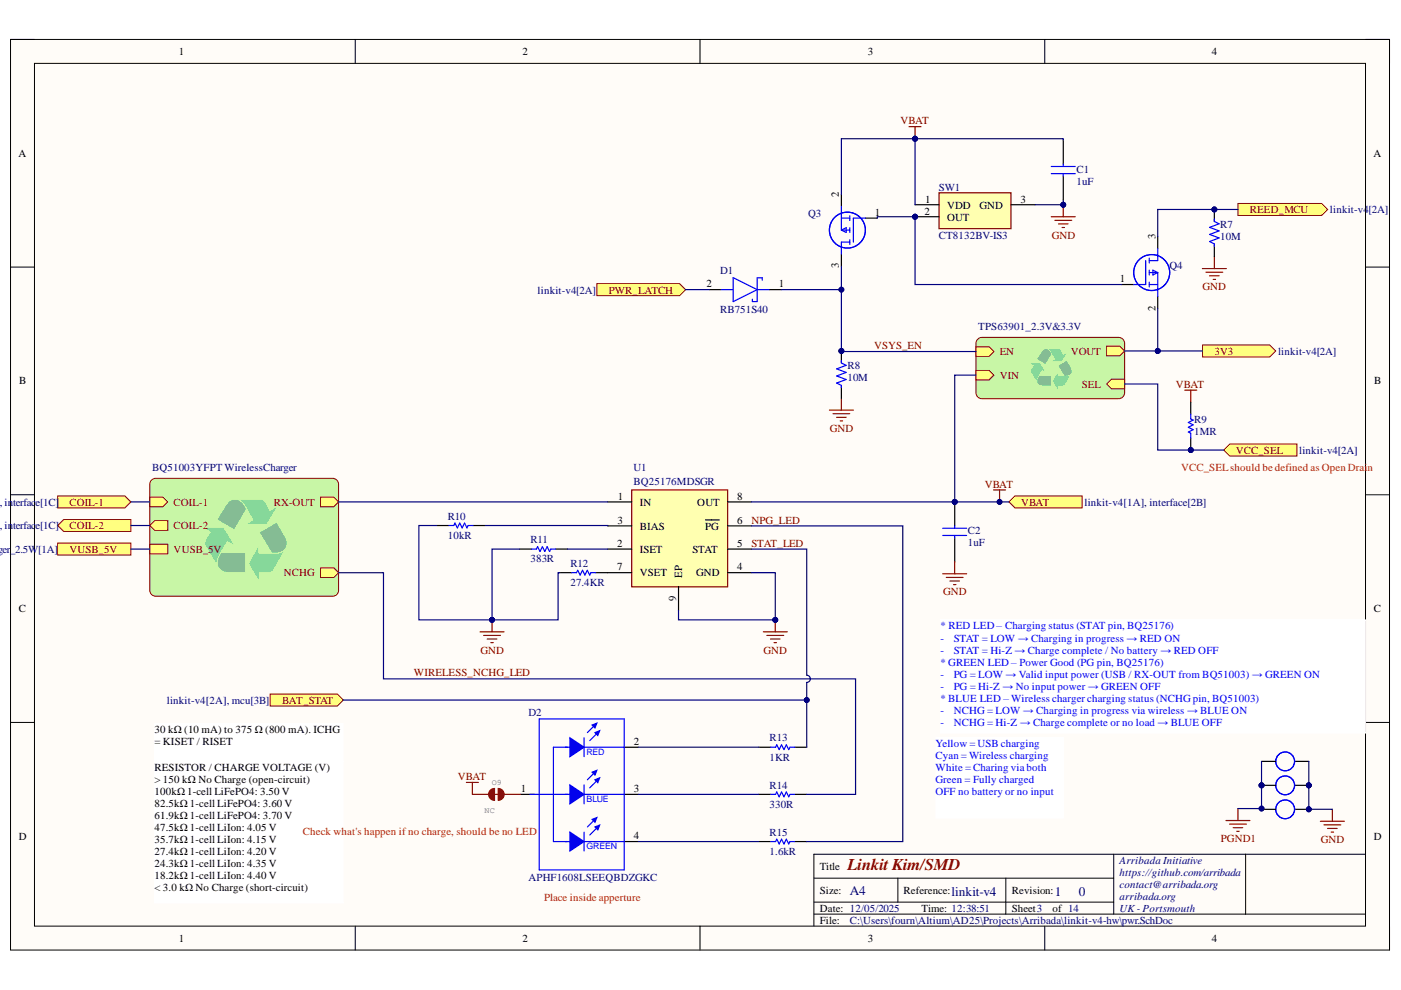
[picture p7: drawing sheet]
<svg xmlns="http://www.w3.org/2000/svg" width="297mm" height="210mm" viewBox="0 0 297 210" stroke-linecap="round" stroke-linejoin="round" font-family="sans-serif">
<defs><g id="words">
<text font-size="3.5" fill="#800000" x="179.7" y="184.4">Linkit Kim/SMD</text>
<g font-size="2.8" fill="#000080">
<text x="180.2" y="189.7">A4</text>
<text x="201.7" y="189.9">linkit-v4</text>
<text x="223.7" y="189.9">1</text>
<text x="228.7" y="189.9">0</text>
</g>
<g font-size="2.3">
<text x="37.9" y="11.7">1</text>
<text x="110.8" y="11.7">2</text>
<text x="184" y="11.7">3</text>
<text x="256.9" y="11.7">4</text>
<text x="3.9" y="33.3">A</text>
<text x="291.2" y="33.3">A</text>
<text x="177.9" y="41.7" transform="rotate(-90 177.9 41.7)">2</text>
<text x="185.5" y="45.8">1</text>
<text x="196" y="45.5">2</text>
<text x="196.2" y="43">1</text>
<text x="200.8" y="44.2">VDD</text>
<text x="200.8" y="46.8">OUT</text>
<text x="207.7" y="44.2">GND</text>
<text x="216.4" y="43">3</text>
<text x="245" y="50.7" transform="rotate(-90 245 50.7)">3</text>
<text x="177.9" y="56.8" transform="rotate(-90 177.9 56.8)">3</text>
<text x="237.5" y="59.9">1</text>
<text x="149.8" y="60.9">2</text>
<text x="165.1" y="60.9">1</text>
<text x="245" y="66" transform="rotate(-90 245 66)">2</text>
<text x="4.1" y="81.5">B</text>
<text x="291.4" y="81.5">B</text>
<text x="131" y="106">1</text>
<text x="135.7" y="107.2">IN</text>
<text x="147.8" y="107.2">OUT</text>
<text x="156.3" y="106">8</text>
<text x="130.9" y="111">3</text>
<text x="135.7" y="112.3">BIAS</text>
<text x="149.5" y="112.3">PG</text>
<text x="156.3" y="111">6</text>
<text x="130.8" y="115.9">2</text>
<text x="135.7" y="117.2">ISET</text>
<text x="146.8" y="117.2">STAT</text>
<text x="156.3" y="115.9">5</text>
<text x="130.8" y="120.9">7</text>
<text x="135.7" y="122.2">VSET</text>
<text x="144.6" y="122.5" transform="rotate(-90 144.6 122.5)">EP</text>
<text x="147.6" y="122.2">GND</text>
<text x="156.3" y="120.9">4</text>
<text x="4" y="129.8">C</text>
<text x="143.4" y="127.4" transform="rotate(-90 143.4 127.4)">9</text>
<text x="291.3" y="129.8">C</text>
<text x="32.8" y="155.5">30 kΩ (10 mA) to 375 Ω (800 mA). ICHG</text>
<text x="32.8" y="158.1">= KISET / RISET</text>
<text x="134.4" y="158">2</text>
<text x="32.8" y="163.5">RESISTOR / CHARGE VOLTAGE (V)</text>
<text x="32.8" y="166">&gt; 150 kΩ No Charge (open-circuit)</text>
<text x="110.4" y="167.9">1</text>
<text x="134.4" y="167.9">3</text>
<text x="32.8" y="168.5">100kΩ 1-cell LiFePO4: 3.50 V</text>
<text x="32.8" y="171.1">82.5kΩ 1-cell LiFePO4: 3.60 V</text>
<text x="32.8" y="173.6">61.9kΩ 1-cell LiFePO4: 3.70 V</text>
<text x="4" y="178.1">D</text>
<text x="32.8" y="176.2">47.5kΩ 1-cell LiIon: 4.05 V</text>
<text x="32.8" y="178.8">35.7kΩ 1-cell LiIon: 4.15 V</text>
<text x="134.4" y="177.9">4</text>
<text x="291.3" y="178.1">D</text>
<text x="32.8" y="181.3">27.4kΩ 1-cell LiIon: 4.20 V</text>
<text x="32.8" y="183.8">24.3kΩ 1-cell LiIon: 4.35 V</text>
<text x="173.8" y="184.4">Title</text>
<text x="32.8" y="186.4">18.2kΩ 1-cell LiIon: 4.40 V</text>
<text x="32.8" y="188.9">&lt; 3.0 kΩ No Charge (short-circuit)</text>
<text x="173.8" y="189.5">Size:</text>
<text x="191.6" y="189.5">Reference:</text>
<text x="214.5" y="189.5">Revision:</text>
<text x="173.8" y="193.3">Date: 12/05/2025</text>
<text x="173.8" y="195.9">File:</text>
<text x="195.4" y="193.3">Time: 12:38:51</text>
<text x="214.5" y="193.3">Sheet3</text>
<text x="223.2" y="193.3">of 14</text>
<text x="37.9" y="199.7">1</text>
<text x="110.8" y="199.7">2</text>
<text x="184" y="199.7">3</text>
<text x="256.9" y="199.7">4</text>
</g>
<g font-size="2.3" fill="#800000">
<text x="190.9" y="26.4">VBAT</text>
<text x="265" y="45.2">REED_MCU</text>
<text x="223" y="50.6">GND</text>
<text x="129.1" y="62.2">PWR_LATCH</text>
<text x="255" y="61.6">GND</text>
<text x="185.3" y="74.1">VSYS_EN</text>
<text x="212" y="75.3">EN</text>
<text x="227.1" y="75.2">VOUT</text>
<text x="257.5" y="75.2">3V3</text>
<text x="212" y="80.3">VIN</text>
<text x="229.3" y="82.2">SEL</text>
<text x="249.3" y="82.2">VBAT</text>
<text x="175.9" y="91.6">GND</text>
<text x="262" y="96.2">VCC_SEL</text>
<text x="14.7" y="107.2">COIL-1</text>
<text x="36.8" y="107.2">COIL-1</text>
<text x="58.1" y="107.2">RX-OUT</text>
<text x="208.8" y="103.4">VBAT</text>
<text x="216.5" y="107.2">VBAT</text>
<text x="14.7" y="112.2">COIL-2</text>
<text x="36.8" y="112.2">COIL-2</text>
<text x="159.4" y="111">NPG_LED</text>
<text x="14.7" y="117.2">VUSB_5V</text>
<text x="36.8" y="117.2">VUSB_5V</text>
<text x="159.4" y="115.9">STAT_LED</text>
<text x="60.2" y="122.2">NCHG</text>
<text x="200" y="126.3">GND</text>
<text x="87.8" y="143.4">WIRELESS_NCHG_LED</text>
<text x="101.9" y="138.6">GND</text>
<text x="161.9" y="138.6">GND</text>
<text x="59.8" y="149.3">BAT_STAT</text>
<text x="97.1" y="165.4">VBAT</text>
<text x="258.9" y="178.6">PGND1</text>
<text x="280" y="178.8">GND</text>
</g>
<g font-size="2.3" fill="#000080">
<text x="199" y="40.4">SW1</text>
<text x="228.2" y="39.2">1uF</text>
<text x="228.2" y="36.6">C1</text>
<text x="171.4" y="45.9">Q3</text>
<text x="282" y="45.2">linkit-v4[2A]</text>
<text x="199" y="50.6">CT8132BV-IS3</text>
<text x="258.7" y="50.8">10M</text>
<text x="258.7" y="48.3">R7</text>
<text x="152.7" y="58.1">D1</text>
<text x="248" y="57.1">Q4</text>
<text x="114" y="62.2">linkit-v4[2A]</text>
<text x="152.7" y="66.3">RB751S40</text>
<text x="207.4" y="69.9">TPS63901_2.3V&amp;3.3V</text>
<text x="271" y="75.2">linkit-v4[2A]</text>
<text x="179.7" y="80.8">10M</text>
<text x="179.7" y="78.3">R8</text>
<text x="253.2" y="89.6">R9</text>
<text x="253.2" y="92.2">1MR</text>
<text x="32.2" y="100">BQ51003YFPT WirelessCharger</text>
<text x="134.3" y="100">U1</text>
<text x="275.5" y="96.2">linkit-v4[2A]</text>
<text x="-.9" y="107.2">], in</text>
<text x="2.8" y="107.2">terfac</text>
<text x="7.5" y="107.2">e[1C]</text>
<text x="134.3" y="102.9">BQ25176MDSGR</text>
<text x="229.9" y="107.2">linkit-v4[1A], interface[2B]</text>
<text x="-.9" y="112.2">], in</text>
<text x="2.8" y="112.2">terfac</text>
<text x="7.5" y="112.2">e[1C]</text>
<text x="94.9" y="110.2">R10</text>
<text x="205.2" y="113.3">C2</text>
<text x="-.6" y="117.2">ger_2.5W[1A]</text>
<text x="94.9" y="114.2">10kR</text>
<text x="112.5" y="119.2">383R</text>
<text x="112.5" y="115.2">R11</text>
<text x="205.2" y="115.9">1uF</text>
<text x="120.9" y="124.2">27.4KR</text>
<text x="120.9" y="120.2">R12</text>
<text x="35.4" y="149.3">linkit-v4[2A], mcu[3B]</text>
<text x="112" y="151.7">D2</text>
<text x="163.2" y="161.3">1KR</text>
<text x="163.2" y="157.2">R13</text>
<text x="163.2" y="167.2">R14</text>
<text x="163.2" y="171.2">330R</text>
<text x="163.2" y="177.2">R15</text>
<text x="163.2" y="181.2">1.6kR</text>
<text x="237.4" y="183.2">Arribada Initiative</text>
<text x="237.4" y="185.7">https://github.com/arribada</text>
<text x="112" y="186.7">APHF1608LSEEQBDZGKC</text>
<text x="237.4" y="188.2">contact@arribada.org</text>
<text x="237.4" y="190.8">arribada.org</text>
<text x="180.2" y="195.9">C:\Users\fourn\Altium\AD25\Projects\Arribada\linkit-v4-hw\pwr.SchDoc</text>
<text x="237.4" y="193.3">UK- Portsmouth</text>
</g>
<g font-size="2.3" fill="#f00">
<text x="250.4" y="100">VCC_SELshould be defined as Open Drai</text>
<text x="290" y="100">n</text>
<text x="64.2" y="177">Check what's happen if no charge, should be no LED</text>
<text x="115.3" y="190.9">Place inside apperture</text>
</g>
<g font-size="2.3" fill="#00f">
<text x="199.4" y="133.4">* RED LED – Charging status (STAT pin, BQ25176)</text>
<text x="199.4" y="136.1">-</text>
<text x="202.2" y="136.1">STAT = LOW → Charging in progress → RED ON</text>
<text x="199.4" y="138.6">-</text>
<text x="199.4" y="141.1">* GREEN LED – Power Good (PG pin, BQ25176)</text>
<text x="199.4" y="143.7">-</text>
<text x="202.2" y="138.6">STAT = Hi-Z → Charge complete / No battery → RED OFF</text>
<text x="202.2" y="143.7">PG = LOW → Valid input power (USB / RX-OUT from BQ51003) → GREEN ON</text>
<text x="199.4" y="146.2">-</text>
<text x="199.4" y="148.8">* BLUE LED – Wireless charger charging status (NCHGpin, BQ51003)</text>
<text x="202.2" y="146.2">PG = Hi-Z → No input power → GREEN OFF</text>
<text x="199.4" y="151.3">-</text>
<text x="199.4" y="153.8">-</text>
<text x="202.2" y="151.3">NCHG = LOW → Charging in progress via wireless → BLUE ON</text>
<text x="202.2" y="153.8">NCHG = Hi-Z → Charge complete or no load → BLUE OFF</text>
<text x="198.4" y="158.5">Yellow = USB charging</text>
<text x="198.4" y="161">Cyan = Wireless charging</text>
<text x="198.4" y="163.5">White = Charing via both</text>
<text x="198.4" y="166.1">Green = Fully charged</text>
<text x="198.4" y="168.6">OFF no battery or no input</text>
</g>
<g font-size="1.9" fill="#00f">
<text x="124.3" y="160.1">RED</text>
<text x="124.3" y="170.1">BLUE</text>
<text x="124.3" y="180">GREEN</text>
</g>
<g font-size="1.8" fill="#808080">
<text x="104.3" y="166.3">O9</text>
<text x="102.7" y="172.4">NC</text>
</g>
</g></defs>
<path d="M2.2 8.4h292.4v193h-292.4z" fill-rule="evenodd" fill="#fffcf8"/>
<path d="M2.2 8.4h292.4v193h-292.4z" fill="none" stroke="#000" stroke-width=".21"/>
<path d="M7.3 13.4h282.2v183h-282.2z" fill-rule="evenodd" fill="#fffcf8"/>
<g fill="none" stroke="#000" stroke-width=".21">
<path d="M2.2 8.4h5.1M7.3 13.4h282.2v183h-282.2zM75.3 8.4v5M148.4 8.4v5M221.5 8.4v5M289.5 8.4h5.1v5M2.2 56.6h5.1M289.5 56.6h5.1M2.2 104.9h5.1M289.5 104.9h5.1M2.2 153.2h5.1M289.5 153.2h5.1"/>
<path d="M75.3 196.4v5M148.4 196.4v5M172.6 186.2h63.5M172.6 193.8h116.9M172.6 191.3h63.5M190.4 186.2v5.1M213.2 186.2v7.6M221.5 196.4v5M236.1 181.1v12.7M264.1 181.1v12.7M289.5 181.1h-116.9v15.3M294.6 196.4v5"/>
</g>
<path d="M32 101.9l.6-.4 .4-.1h37.5a1.27 1.27 0 0 1 1.3 1.3v22.5a1.27 1.27 0 0 1-1.3 1.2h-37.5a1.27 1.27 0 0 1-1.2-1.2v-22.5z" fill="#c8f6a6"/>
<path d="M32 101.9l.6-.4 .4-.1h37.5a1.27 1.27 0 0 1 1.3 1.3v22.5a1.27 1.27 0 0 1-1.3 1.2h-37.5a1.27 1.27 0 0 1-1.2-1.2v-22.5z" fill="none" stroke="#800000" stroke-width=".21"/>
<path d="M50.7 105.9l4.8 .1 .8 .7 .9 1.7 1.4-.8-2.1 3.5h-4.1l1.4-.8-2.2-3.8z" fill="#82d79a"/>
<path d="M48.5 106.5a2.12 2.12 0 0 1 3.4 .9l.3 .5-2.6 4.3-3.5-2z" fill="#82bc95"/>
<path d="M54.8 115.9v1.5h4l.7-.1 .6-.4-2.4 4.2-.7 .2h-2.2v1.7l-2-3.5z" fill="#82d79a"/>
<path d="M55.1 112.9l3.5-2 1.9 3.2a2.01 2.01 0 0 1-1.8 3.1h-1z" fill="#82bc95"/>
<path d="M43.3 111.9h4.1l2.1 3.5-1.4-.7-1.9 3.4-.3 .8 .1 .7-2.5-4.1 .2-1.1 1-1.6z" fill="#82d79a"/>
<path d="M46.9 117.3h5.1v4h-3.8a1.98 1.98 0 0 1-1.8-3z" fill="#82bc95"/>
<path d="M31.8 111.4l1-1h2.8v2h-2.8z" fill-rule="evenodd" fill="#ffff80"/>
<path d="M31.8 111.4l1-1h2.8v2h-2.8z" fill="none" stroke="#800000" stroke-width=".21"/>
<path d="M31.8 105.4h2.7l1.1 1-1.1 1h-2.7z" fill-rule="evenodd" fill="#ffff80"/>
<path d="M31.8 105.4h2.7l1.1 1-1.1 1h-2.7z" fill="none" stroke="#800000" stroke-width=".21"/>
<path d="M68 105.4h2.8l1 1-1 1h-2.8z" fill-rule="evenodd" fill="#ffff80"/>
<path d="M68 105.4h2.8l1 1-1 1h-2.8z" fill="none" stroke="#800000" stroke-width=".21"/>
<path d="M31.8 115.4h3.8v2h-3.8z" fill-rule="evenodd" fill="#ffff80"/>
<path d="M31.8 115.4h3.8v2h-3.8z" fill="none" stroke="#800000" stroke-width=".21"/>
<path d="M68 120.4h2.8l1 1-1 1h-2.8z" fill-rule="evenodd" fill="#ffff80"/>
<path d="M68 120.4h2.8l1 1-1 1h-2.8z" fill="none" stroke="#800000" stroke-width=".21"/>
<path d="M133.9 103.9h20.4v20.5h-20.4z" fill-rule="evenodd" fill="#ffffb0"/>
<path d="M133.9 103.9h20.4v20.5h-20.4z" fill="none" stroke="#800000" stroke-width=".25"/>
<path d="M128.8 106.4h5.1M128.8 116.4h5.1M128.8 111.5h5.1M149.6 110.2h2.9M154.3 106.4h5.1M154.3 111.5h5.1M154.3 116.4h5.1M128.8 121.4h5.1M143.9 124.3v5.1M154.3 121.4h5.1" fill="none" stroke="#000" stroke-width=".25"/>
<path d="M32.8 161.4h40v30h-40z" fill-rule="evenodd" fill="#fff"/>
<path d="M32.8 161.4h40v30h-40z" fill="none" stroke="#fff" stroke-width=".21"/>
<path d="M118.7 121.4h2.5M126.3 121.4h2.5" fill="none" stroke="#000" stroke-width=".25"/>
<path d="M121.2 121.4h1l.3-.5 .5 1 .5-1 .5 1 .5-1 .5 1 .3-.5h1" fill="none" stroke="#00f" stroke-width=".25"/>
<path d="M32.8 153.4h40v8h-40z" fill-rule="evenodd" fill="#fff"/>
<path d="M32.8 153.4h40v8h-40z" fill="none" stroke="#fff" stroke-width=".21"/>
<path d="M92.6 111.4h2.6M100.3 111.4h2.5M110.2 116.4h2.5M117.8 116.4h2.5" fill="none" stroke="#000" stroke-width=".25"/>
<path d="M95.2 111.4h1l.3-.5 .5 1 .5-1 .5 1 .5-1 .5 1 .3-.5h1M112.7 116.4h1l.3-.5 .5 1 .5-1 .5 1 .5-1 .5 1 .3-.5h1" fill="none" stroke="#00f" stroke-width=".25"/>
<path d="M101.8 134h5.1M102.5 134.7h3.6M103.3 135.5h2M104.1 136.3h.5M104.3 131.4v2.6" fill="none" stroke="#800000" stroke-width=".25"/>
<circle cx="104.3" cy="131.4" r=".51" fill="#000080"/>
<circle cx="104.3" cy="131.4" r=".51" fill="none" stroke="#000080" stroke-width=".21"/>
<circle cx="202.4" cy="106.4" r=".51" fill="#000080"/>
<circle cx="202.4" cy="106.4" r=".51" fill="none" stroke="#000080" stroke-width=".21"/>
<path d="M202.4 106.4v5.1" fill="none" stroke="#000" stroke-width=".25"/>
<circle cx="202.4" cy="106.4" r=".51" fill="#000080"/>
<circle cx="202.4" cy="106.4" r=".51" fill="none" stroke="#000080" stroke-width=".21"/>
<path d="M202.4 114v5.1" fill="none" stroke="#000" stroke-width=".25"/>
<path d="M199.9 112h5.1M199.9 113.5h5.1M202.4 111.5v.5M202.4 113.5v.5" fill="none" stroke="#00f" stroke-width=".25"/>
<path d="M213.9 106.4l1.3-1.3h14.2v2.6h-14.2z" fill-rule="evenodd" fill="#ffff80"/>
<path d="M213.9 106.4l1.3-1.3h14.2v2.6h-14.2z" fill="none" stroke="#800000" stroke-width=".21"/>
<path d="M202.4 119.1v2.6M161.8 134h5.1M162.6 134.7h3.6M163.4 135.5h2M164.1 136.3h.5M164.4 131.4v2.6M199.9 121.7h5.1M200.6 122.4h3.6M201.4 123.2h2M202.2 124h.5" fill="none" stroke="#800000" stroke-width=".25"/>
<circle cx="164.4" cy="131.4" r=".51" fill="#000080"/>
<circle cx="164.4" cy="131.4" r=".51" fill="none" stroke="#000080" stroke-width=".21"/>
<path d="M132.3 178.4h3" fill="none" stroke="#000" stroke-width=".25"/>
<path d="M119.8 178.4h2M122.8 178.4h9.5" fill="none" stroke="#00f" stroke-width=".25"/>
<path d="M120.8 176.4l3 2-3 2z" fill="#00f"/>
<path d="M120.8 176.4l3 2-3 2zM123.8 176.4v4M126 173.8l-1.5 1.5M126.5 175.5l-1.5 1.5" fill="none" stroke="#00f" stroke-width=".25"/>
<path d="M125.5 173.7l1-.4-.4 1z" fill="#00f"/>
<path d="M125.5 173.7l1-.4-.4 1z" fill="none" stroke="#00f" stroke-width=".25"/>
<path d="M126.1 175.3l1-.4-.4 1z" fill="#00f"/>
<path d="M119.8 168.4h2M122.8 168.4h9.5M126.1 175.3l1-.4-.4 1z" fill="none" stroke="#00f" stroke-width=".25"/>
<path d="M132.3 168.4h3" fill="none" stroke="#000" stroke-width=".25"/>
<path d="M120.8 166.4l3 2-3 2z" fill="#00f"/>
<path d="M120.8 166.4l3 2-3 2zM123.8 166.4v4M126 163.8l-1.5 1.5M126.5 165.5l-1.5 1.5" fill="none" stroke="#00f" stroke-width=".25"/>
<path d="M125.5 163.7l1-.4-.4 1z" fill="#00f"/>
<path d="M125.5 163.7l1-.4-.4 1z" fill="none" stroke="#00f" stroke-width=".25"/>
<path d="M126.1 165.3l1-.4-.4 1z" fill="#00f"/>
<path d="M119.8 158.4h2M122.8 158.4h9.5M126.1 165.3l1-.4-.4 1z" fill="none" stroke="#00f" stroke-width=".25"/>
<path d="M132.3 158.4h3M110.3 168.4h3" fill="none" stroke="#000" stroke-width=".25"/>
<path d="M120.8 156.4l3 2-3 2z" fill="#00f"/>
<path d="M120.8 156.4l3 2-3 2zM123.8 156.4v4M126 153.8l-1.5 1.5M126.5 155.5l-1.5 1.5" fill="none" stroke="#00f" stroke-width=".25"/>
<path d="M125.5 153.7l1-.4-.4 1z" fill="#00f"/>
<path d="M125.5 153.7l1-.4-.4 1z" fill="none" stroke="#00f" stroke-width=".25"/>
<path d="M126.1 155.3l1-.4-.4 1z" fill="#00f"/>
<path d="M114.3 152.4h18v32h-18zM120.3 158.4h-3v20h3M126.1 155.3l1-.4-.4 1zM112.3 168.4h8" fill="none" stroke="#00f" stroke-width=".25"/>
<path d="M105.6 167.2l.9 .3 .3 .4 .1 .5h-1.3z" fill-rule="evenodd" fill="#800000"/>
<path d="M105.6 167.2l.9 .3 .3 .4 .1 .5h-1.3z" fill="none" stroke="#800000" stroke-width=".21"/>
<path d="M105.6 168.4h1.3l-.3 .9-.9 .4z" fill-rule="evenodd" fill="#800000"/>
<path d="M105.6 168.4h1.3l-.3 .9-.9 .4z" fill="none" stroke="#800000" stroke-width=".21"/>
<path d="M103.9 167.6l.4-.3 .6-.1v2.5l-.7-.2-.5-.5-.1-.8z" fill-rule="evenodd" fill="#800000"/>
<path d="M103.9 167.6l.4-.3 .6-.1v2.5l-.7-.2-.5-.5-.1-.8z" fill="none" stroke="#800000" stroke-width=".21"/>
<path d="M100.2 168.4h3.4M104.5 168.4h1.8M106.9 168.4h3.4" fill="none" stroke="#800000" stroke-width=".25"/>
<path d="M160.9 158.4h2.5M168.5 158.4h2.5M160.9 168.4h2.5M160.9 178.4h2.5M168.5 168.4h2.5M168.5 178.4h2.5" fill="none" stroke="#000" stroke-width=".25"/>
<path d="M163.4 158.4h1l.3-.5 .5 1 .5-1 .5 1 .5-1 .5 1 .3-.5h1M163.4 178.4h1l.3-.5 .5 1 .5-1 .5 1 .5-1 .5 1 .3-.5h1M163.4 168.4h1l.3-.5 .5 1 .5-1 .5 1 .5-1 .5 1 .3-.5h1" fill="none" stroke="#00f" stroke-width=".25"/>
<path d="M259.5 95.4l1.2-1.3h14.3v2.6h-14.3z" fill-rule="evenodd" fill="#ffff80"/>
<path d="M259.5 95.4l1.2-1.3h14.3v2.6h-14.3z" fill="none" stroke="#800000" stroke-width=".21"/>
<path d="M210.7 103.9h2.5M211.9 103.9v2.5" fill="none" stroke="#800000" stroke-width=".25"/>
<circle cx="211.9" cy="106.4" r=".51" fill="#000080"/>
<circle cx="211.9" cy="106.4" r=".51" fill="none" stroke="#000080" stroke-width=".21"/>
<path d="M98.9 165.9h2.5M100.2 165.9v2.5" fill="none" stroke="#800000" stroke-width=".25"/>
<path d="M12.2 105.1h14.3l1.3 1.3-1.3 1.3h-14.3z" fill-rule="evenodd" fill="#ffff80"/>
<path d="M12.2 105.1h14.3l1.3 1.3-1.3 1.3h-14.3z" fill="none" stroke="#800000" stroke-width=".21"/>
<path d="M12.2 111.4l1.3-1.3h14.3v2.6h-14.3z" fill-rule="evenodd" fill="#ffff80"/>
<path d="M12.2 111.4l1.3-1.3h14.3v2.6h-14.3z" fill="none" stroke="#800000" stroke-width=".21"/>
<path d="M12.2 115.1h15.6v2.6h-15.6z" fill-rule="evenodd" fill="#ffff80"/>
<path d="M12.2 115.1h15.6v2.6h-15.6z" fill="none" stroke="#800000" stroke-width=".21"/>
<path d="M255 73.1h14.2l1.3 1.3-1.3 1.3h-14.2z" fill-rule="evenodd" fill="#ffff80"/>
<path d="M255 73.1h14.2l1.3 1.3-1.3 1.3h-14.2z" fill="none" stroke="#800000" stroke-width=".21"/>
<path d="M57.3 147.2h14.2l1.3 1.2-1.3 1.3h-14.2z" fill-rule="evenodd" fill="#ffff80"/>
<path d="M57.3 147.2h14.2l1.3 1.2-1.3 1.3h-14.2z" fill="none" stroke="#800000" stroke-width=".21"/>
<circle cx="194" cy="45.9" r=".51" fill="#000080"/>
<circle cx="194" cy="45.9" r=".51" fill="none" stroke="#000080" stroke-width=".21"/>
<path d="M199.1 40.9h15.2v7.6h-15.2z" fill-rule="evenodd" fill="#ffffb0"/>
<path d="M199.1 40.9h15.2v7.6h-15.2z" fill="none" stroke="#800000" stroke-width=".25"/>
<path d="M194 43.4h5.1M194 46h5.1" fill="none" stroke="#000" stroke-width=".25"/>
<circle cx="194" cy="45.9" r=".51" fill="#000080"/>
<circle cx="194" cy="45.9" r=".51" fill="none" stroke="#000080" stroke-width=".21"/>
<path d="M225.4 29.7v5.1M225.4 37.3v5.1M178.4 41.2v2.5M178.4 53.9v2.5M183.5 46.2h2.5M214.3 43.4h5.1" fill="none" stroke="#000" stroke-width=".25"/>
<g fill="none" stroke="#00f" stroke-width=".25">
<path d="M222.9 35.3h5.1M222.9 36.8h5.1M225.4 34.8v.5M225.4 36.8v.5M178.4 43.7v5.1M178.4 46.2h1.8M178.4 48.8h1.8M178.4 48.8l1-.5v1zM180.2 51.3h-1.8v2.6M180.2 45.7v1.1M180.2 48.3v1M180.2 50.8v1"/>
<path d="M183.5 46.2h-2.6v5.1"/>
<circle cx="179.7" cy="48.8" r="3.8"/>
</g>
<path d="M222.9 46h5.1M223.7 46.7h3.5M224.4 47.5h2M225.2 48.2h.5M225.4 43.4v2.6" fill="none" stroke="#800000" stroke-width=".25"/>
<circle cx="225.4" cy="43.4" r=".51" fill="#000080"/>
<circle cx="225.4" cy="43.4" r=".51" fill="none" stroke="#000080" stroke-width=".21"/>
<path d="M192.7 26.9h2.6M194 26.9v2.5" fill="none" stroke="#800000" stroke-width=".25"/>
<circle cx="194" cy="29.4" r=".51" fill="#000080"/>
<circle cx="194" cy="29.4" r=".51" fill="none" stroke="#000080" stroke-width=".21"/>
<path d="M245.5 50.2v2.5M237.8 60.3h2.6M245.5 62.9v2.5" fill="none" stroke="#000" stroke-width=".25"/>
<g fill="none" stroke="#00f" stroke-width=".25">
<path d="M242.9 55.3v5h-2.5M243.7 57.8h1.8M243.7 54.7v1.1M243.7 57.3v1M243.7 59.8v1M244.4 57.3l1.1 .5-1.1 .5zM245.5 52.7v2.6h-1.8M245.5 57.8v5.1M243.7 60.3h1.8"/>
<circle cx="244.2" cy="57.8" r="3.8"/>
</g>
<path d="M262.5 43.1h17.7l1.3 1.3-1.3 1.3h-17.7z" fill-rule="evenodd" fill="#ffff80"/>
<path d="M262.5 43.1h17.7l1.3 1.3-1.3 1.3h-17.7z" fill="none" stroke="#800000" stroke-width=".21"/>
<path d="M254.9 56.9h5.1M255.7 57.7h3.5M256.4 58.5h2.1M257.2 59.2h.5M257.5 54.4v2.5" fill="none" stroke="#800000" stroke-width=".25"/>
<circle cx="257.5" cy="44.4" r=".51" fill="#000080"/>
<circle cx="257.5" cy="44.4" r=".51" fill="none" stroke="#000080" stroke-width=".21"/>
<path d="M257.5 44.4v2.5M257.5 51.9v2.5" fill="none" stroke="#000" stroke-width=".25"/>
<circle cx="257.5" cy="44.4" r=".51" fill="#000080"/>
<circle cx="257.5" cy="44.4" r=".51" fill="none" stroke="#000080" stroke-width=".21"/>
<path d="M155.4 58.9l5.1 2.5-5.1 2.5zM160.5 58.9v5M160.6 58.9h1v.5M257.5 46.5v.5l1 .5-2 .7 2 .8-2 .7 2 .8-2 .7 1 .5v.5M152.9 61.4h2.5M159.5 63.4v.5h1M160.5 61.4h2.6" fill="none" stroke="#00f" stroke-width=".25"/>
<path d="M150.4 61.4h2.5M163.1 61.4h2.5" fill="none" stroke="#000" stroke-width=".25"/>
<path d="M126.5 60.1h17.6l1.3 1.3-1.3 1.3h-17.6z" fill-rule="evenodd" fill="#ffff80"/>
<path d="M126.5 60.1h17.6l1.3 1.3-1.3 1.3h-17.6z" fill="none" stroke="#800000" stroke-width=".21"/>
<path d="M175.9 87h5M176.6 87.7h3.6M177.4 88.5h2M178.1 89.2h.5M178.4 84.4v2.6" fill="none" stroke="#800000" stroke-width=".25"/>
<circle cx="178.4" cy="74.4" r=".51" fill="#000080"/>
<circle cx="178.4" cy="74.4" r=".51" fill="none" stroke="#000080" stroke-width=".21"/>
<path d="M178.4 74.4v2.5M178.4 81.9v2.5" fill="none" stroke="#000" stroke-width=".25"/>
<circle cx="178.4" cy="74.4" r=".51" fill="#000080"/>
<circle cx="178.4" cy="74.4" r=".51" fill="none" stroke="#000080" stroke-width=".21"/>
<path d="M178.4 76.5v.5l1 .5-2 .7 2 .8-2 .7 2 .8-2 .7 1 .5v.5" fill="none" stroke="#00f" stroke-width=".25"/>
<path d="M207.2 72.1l.6-.5 .4-.1h29a1.27 1.27 0 0 1 1.2 1.3v10.5a1.27 1.27 0 0 1-1.2 1.2h-29a1.27 1.27 0 0 1-1.3-1.2v-10.5z" fill="#c8f6a6"/>
<path d="M207.2 72.1l.6-.5 .4-.1h29a1.27 1.27 0 0 1 1.2 1.3v10.5a1.27 1.27 0 0 1-1.2 1.2h-29a1.27 1.27 0 0 1-1.3-1.2v-10.5z" fill="none" stroke="#800000" stroke-width=".21"/>
<path d="M222.2 74h2.4l.4 .4 .4 .9 .8-.4-1.1 1.7h-2l.6-.4-1.1-1.9z" fill="#82d79a"/>
<path d="M221.1 74.3a1.12 1.12 0 0 1 1.8 .7l-1.2 2.2-1.8-1.1z" fill="#82bc95"/>
<path d="M224.2 79v.8h2l.7-.3-1.2 2.1-1.4 .2v.8l-1.1-1.8z" fill="#82d79a"/>
<path d="M224.4 77.5l1.8-1a3.9 3.9 0 0 1 1 2.3v.2a1.22 1.22 0 0 1-1.5 .7z" fill="#82bc95"/>
<path d="M218.5 77h2l1.1 1.8-.7-.4-1 1.8-.1 .7-1.2-2.1 .1-.5 .5-.8z" fill="#82d79a"/>
<path d="M220.3 79.7h2.5v2h-1.9a1.1 1.1 0 0 1-1-.7 1.1 1.1 0 0 1 .4-1.2z" fill="#82bc95"/>
<path d="M206.9 78.5h2.8l1 1-1 1.1h-2.8z" fill-rule="evenodd" fill="#ffff80"/>
<path d="M206.9 78.5h2.8l1 1-1 1.1h-2.8z" fill="none" stroke="#800000" stroke-width=".21"/>
<path d="M234.6 73.4h2.8l1 1-1 1h-2.8z" fill-rule="evenodd" fill="#ffff80"/>
<path d="M234.6 73.4h2.8l1 1-1 1h-2.8z" fill="none" stroke="#800000" stroke-width=".21"/>
<path d="M206.9 73.5h2.8l1 1-1 1.1h-2.8z" fill-rule="evenodd" fill="#ffff80"/>
<path d="M206.9 73.5h2.8l1 1-1 1.1h-2.8z" fill="none" stroke="#800000" stroke-width=".21"/>
<path d="M234.6 81.4l1.1-1h2.7v2h-2.7z" fill-rule="evenodd" fill="#ffff80"/>
<path d="M234.6 81.4l1.1-1h2.7v2h-2.7z" fill="none" stroke="#800000" stroke-width=".21"/>
<circle cx="252.5" cy="95.4" r=".51" fill="#000080"/>
<circle cx="252.5" cy="95.4" r=".51" fill="none" stroke="#000080" stroke-width=".21"/>
<path d="M252.5 92.9v2.5" fill="none" stroke="#000" stroke-width=".25"/>
<circle cx="252.5" cy="95.4" r=".51" fill="#000080"/>
<circle cx="252.5" cy="95.4" r=".51" fill="none" stroke="#000080" stroke-width=".21"/>
<path d="M252.5 85.3v2.5" fill="none" stroke="#000" stroke-width=".25"/>
<path d="M252.5 87.8v1l.5 .3-1 .5 1 .5-1 .5 1 .5-1 .5 .5 .3v1" fill="none" stroke="#00f" stroke-width=".25"/>
<path d="M251.2 82.7h2.5M252.5 82.7v2.6" fill="none" stroke="#800000" stroke-width=".25"/>
<path d="M71.8 106.4h57M92.6 111.4h-3.8v20h15.5M102.8 111.4l26 .1M120.3 116.4h8.5" fill="none" stroke="#000080" stroke-width=".25"/>
<circle cx="104.3" cy="131.4" r=".51" fill="#000080"/>
<circle cx="104.3" cy="131.4" r=".51" fill="none" stroke="#000080" stroke-width=".21"/>
<path d="M110.2 116.4h-5.9v15h14v-10h.4" fill="none" stroke="#000080" stroke-width=".25"/>
<circle cx="104.3" cy="131.4" r=".51" fill="#000080"/>
<circle cx="104.3" cy="131.4" r=".51" fill="none" stroke="#000080" stroke-width=".21"/>
<path d="M143.9 129.4v2h20.5" fill="none" stroke="#000080" stroke-width=".25"/>
<circle cx="164.4" cy="131.4" r=".51" fill="#000080"/>
<circle cx="164.4" cy="131.4" r=".51" fill="none" stroke="#000080" stroke-width=".21"/>
<path d="M159.4 121.4h5v10" fill="none" stroke="#000080" stroke-width=".25"/>
<circle cx="164.4" cy="131.4" r=".51" fill="#000080"/>
<circle cx="164.4" cy="131.4" r=".51" fill="none" stroke="#000080" stroke-width=".21"/>
<path d="M159.4 111.5h32v66.9h-20.4M159.4 116.4h11.6v26.8a.76 .76 0 0 1 .8 .7 .76 .76 0 0 1-.8 .8v13.7M71.8 121.4h9.5v22.5h100.1v24.5h-10.4M135.3 158.4h25.6M135.3 178.4h25.6M135.3 168.4h25.6" fill="none" stroke="#000080" stroke-width=".25"/>
<circle cx="171" cy="148.4" r=".51" fill="#000080"/>
<circle cx="171" cy="148.4" r=".51" fill="none" stroke="#000080" stroke-width=".21"/>
<path d="M225.4 42.4v1M27.8 106.4h4M27.8 111.4h4M27.8 116.4h4" fill="none" stroke="#000080" stroke-width=".25"/>
<circle cx="225.4" cy="43.4" r=".51" fill="#000080"/>
<circle cx="225.4" cy="43.4" r=".51" fill="none" stroke="#000080" stroke-width=".21"/>
<path d="M219.4 43.4h6" fill="none" stroke="#000080" stroke-width=".25"/>
<circle cx="225.4" cy="43.4" r=".51" fill="#000080"/>
<circle cx="225.4" cy="43.4" r=".51" fill="none" stroke="#000080" stroke-width=".21"/>
<path d="M194 46h-8v.2" fill="none" stroke="#000080" stroke-width=".25"/>
<circle cx="194" cy="45.9" r=".51" fill="#000080"/>
<circle cx="194" cy="45.9" r=".51" fill="none" stroke="#000080" stroke-width=".21"/>
<path d="M245.5 65.4v9" fill="none" stroke="#000080" stroke-width=".25"/>
<circle cx="245.5" cy="74.4" r=".51" fill="#000080"/>
<circle cx="245.5" cy="74.4" r=".51" fill="none" stroke="#000080" stroke-width=".21"/>
<path d="M262.5 44.4h-17v5.8" fill="none" stroke="#000080" stroke-width=".25"/>
<circle cx="257.5" cy="44.4" r=".51" fill="#000080"/>
<circle cx="257.5" cy="44.4" r=".51" fill="none" stroke="#000080" stroke-width=".21"/>
<path d="M194 46v14.3h43.8" fill="none" stroke="#000080" stroke-width=".25"/>
<circle cx="194" cy="45.9" r=".51" fill="#000080"/>
<circle cx="194" cy="45.9" r=".51" fill="none" stroke="#000080" stroke-width=".21"/>
<path d="M178.4 56.4v18.1h28.5" fill="none" stroke="#000080" stroke-width=".25"/>
<circle cx="178.4" cy="61.4" r=".51" fill="#000080"/>
<circle cx="178.4" cy="61.4" r=".51" fill="none" stroke="#000080" stroke-width=".21"/>
<circle cx="178.4" cy="74.4" r=".51" fill="#000080"/>
<circle cx="178.4" cy="74.4" r=".51" fill="none" stroke="#000080" stroke-width=".21"/>
<path d="M165.6 61.4h12.8" fill="none" stroke="#000080" stroke-width=".25"/>
<circle cx="178.4" cy="61.4" r=".51" fill="#000080"/>
<circle cx="178.4" cy="61.4" r=".51" fill="none" stroke="#000080" stroke-width=".21"/>
<path d="M194 29.4h-15.6v11.8M145.4 61.4h5" fill="none" stroke="#000080" stroke-width=".25"/>
<circle cx="194" cy="29.4" r=".51" fill="#000080"/>
<circle cx="194" cy="29.4" r=".51" fill="none" stroke="#000080" stroke-width=".21"/>
<path d="M194 29.4v14" fill="none" stroke="#000080" stroke-width=".25"/>
<circle cx="194" cy="29.4" r=".51" fill="#000080"/>
<circle cx="194" cy="29.4" r=".51" fill="none" stroke="#000080" stroke-width=".21"/>
<path d="M194 29.4h31.4v.3" fill="none" stroke="#000080" stroke-width=".25"/>
<circle cx="194" cy="29.4" r=".51" fill="#000080"/>
<circle cx="194" cy="29.4" r=".51" fill="none" stroke="#000080" stroke-width=".21"/>
<path d="M245.5 74.4h9.5" fill="none" stroke="#000080" stroke-width=".25"/>
<circle cx="245.5" cy="74.4" r=".51" fill="#000080"/>
<circle cx="245.5" cy="74.4" r=".51" fill="none" stroke="#000080" stroke-width=".21"/>
<path d="M238.4 74.4h7.1" fill="none" stroke="#000080" stroke-width=".25"/>
<circle cx="245.5" cy="74.4" r=".51" fill="#000080"/>
<circle cx="245.5" cy="74.4" r=".51" fill="none" stroke="#000080" stroke-width=".21"/>
<path d="M159.4 106.4h54.5" fill="none" stroke="#000080" stroke-width=".25"/>
<circle cx="211.9" cy="106.4" r=".51" fill="#000080"/>
<circle cx="211.9" cy="106.4" r=".51" fill="none" stroke="#000080" stroke-width=".21"/>
<circle cx="202.4" cy="106.4" r=".51" fill="#000080"/>
<circle cx="202.4" cy="106.4" r=".51" fill="none" stroke="#000080" stroke-width=".21"/>
<path d="M206.9 79.5h-4.5v26.9" fill="none" stroke="#000080" stroke-width=".25"/>
<circle cx="202.4" cy="106.4" r=".51" fill="#000080"/>
<circle cx="202.4" cy="106.4" r=".51" fill="none" stroke="#000080" stroke-width=".21"/>
<path d="M238.4 81.4h7.1v14h14" fill="none" stroke="#000080" stroke-width=".25"/>
<circle cx="252.5" cy="95.4" r=".51" fill="#000080"/>
<circle cx="252.5" cy="95.4" r=".51" fill="none" stroke="#000080" stroke-width=".21"/>
<path d="M72.8 148.4h98.2" fill="none" stroke="#000080" stroke-width=".25"/>
<circle cx="171" cy="148.4" r=".51" fill="#000080"/>
<circle cx="171" cy="148.4" r=".51" fill="none" stroke="#000080" stroke-width=".21"/>
<path d="M267.5 161.4h3M274.5 161.4h3" fill="none" stroke="#000" stroke-width=".25"/>
<circle cx="272.5" cy="161.4" r="1.99" fill="none" stroke="#00f" stroke-width=".25"/>
<circle cx="277.5" cy="166.5" r=".51" fill="#000080"/>
<circle cx="277.5" cy="166.5" r=".51" fill="none" stroke="#000080" stroke-width=".21"/>
<circle cx="267.5" cy="166.5" r=".51" fill="#000080"/>
<circle cx="267.5" cy="166.5" r=".51" fill="none" stroke="#000080" stroke-width=".21"/>
<path d="M274.5 166.5h3" fill="none" stroke="#000" stroke-width=".25"/>
<circle cx="277.5" cy="166.5" r=".51" fill="#000080"/>
<circle cx="277.5" cy="166.5" r=".51" fill="none" stroke="#000080" stroke-width=".21"/>
<circle cx="272.5" cy="166.5" r="1.99" fill="none" stroke="#00f" stroke-width=".25"/>
<path d="M267.5 166.5h3" fill="none" stroke="#000" stroke-width=".25"/>
<circle cx="267.5" cy="166.5" r=".51" fill="#000080"/>
<circle cx="267.5" cy="166.5" r=".51" fill="none" stroke="#000080" stroke-width=".21"/>
<circle cx="277.5" cy="171.6" r=".51" fill="#000080"/>
<circle cx="277.5" cy="171.6" r=".51" fill="none" stroke="#000080" stroke-width=".21"/>
<path d="M274.5 171.6h3" fill="none" stroke="#000" stroke-width=".25"/>
<circle cx="277.5" cy="171.6" r=".51" fill="#000080"/>
<circle cx="277.5" cy="171.6" r=".51" fill="none" stroke="#000080" stroke-width=".21"/>
<circle cx="272.5" cy="171.6" r="1.99" fill="none" stroke="#00f" stroke-width=".25"/>
<path d="M267.5 171.6h3" fill="none" stroke="#000" stroke-width=".25"/>
<path d="M259.9 174h5.1M260.7 174.7h3.6M261.5 175.5h2M262.2 176.3h.5M262.5 171.4v2.6M279.9 174.1h5.1M280.7 174.9h3.6M281.5 175.7h2M282.2 176.4h.5M282.5 171.6v2.5" fill="none" stroke="#800000" stroke-width=".25"/>
<path d="M277.5 161.4v5.1" fill="none" stroke="#000080" stroke-width=".25"/>
<circle cx="277.5" cy="166.5" r=".51" fill="#000080"/>
<circle cx="277.5" cy="166.5" r=".51" fill="none" stroke="#000080" stroke-width=".21"/>
<path d="M267.5 166.5v4.9h-5" fill="none" stroke="#000080" stroke-width=".25"/>
<circle cx="267.5" cy="171.4" r=".51" fill="#000080"/>
<circle cx="267.5" cy="171.4" r=".51" fill="none" stroke="#000080" stroke-width=".21"/>
<circle cx="267.5" cy="166.5" r=".51" fill="#000080"/>
<circle cx="267.5" cy="166.5" r=".51" fill="none" stroke="#000080" stroke-width=".21"/>
<path d="M267.5 161.4v5.1" fill="none" stroke="#000080" stroke-width=".25"/>
<circle cx="267.5" cy="166.5" r=".51" fill="#000080"/>
<circle cx="267.5" cy="166.5" r=".51" fill="none" stroke="#000080" stroke-width=".21"/>
<path d="M277.5 166.5v5.1h5" fill="none" stroke="#000080" stroke-width=".25"/>
<circle cx="277.5" cy="171.6" r=".51" fill="#000080"/>
<circle cx="277.5" cy="171.6" r=".51" fill="none" stroke="#000080" stroke-width=".21"/>
<circle cx="277.5" cy="166.5" r=".51" fill="#000080"/>
<circle cx="277.5" cy="166.5" r=".51" fill="none" stroke="#000080" stroke-width=".21"/>
<path d="M267.5 171.4v.2" fill="none" stroke="#000080" stroke-width=".25"/>
<circle cx="267.5" cy="171.4" r=".51" fill="#000080"/>
<circle cx="267.5" cy="171.4" r=".51" fill="none" stroke="#000080" stroke-width=".21"/>
<path d="M199.4 131.4h90.1v24h-90.1z" fill-rule="evenodd" fill="#fff"/>
<path d="M199.4 131.4h90.1v24h-90.1z" fill="none" stroke="#fff" stroke-width=".21"/>
<path d="M198.4 156.4h27v17h-27z" fill-rule="evenodd" fill="#fff"/>
<path d="M198.4 156.4h27v17h-27z" fill="none" stroke="#fff" stroke-width=".21"/>
<use href="#words"/>
</svg>
